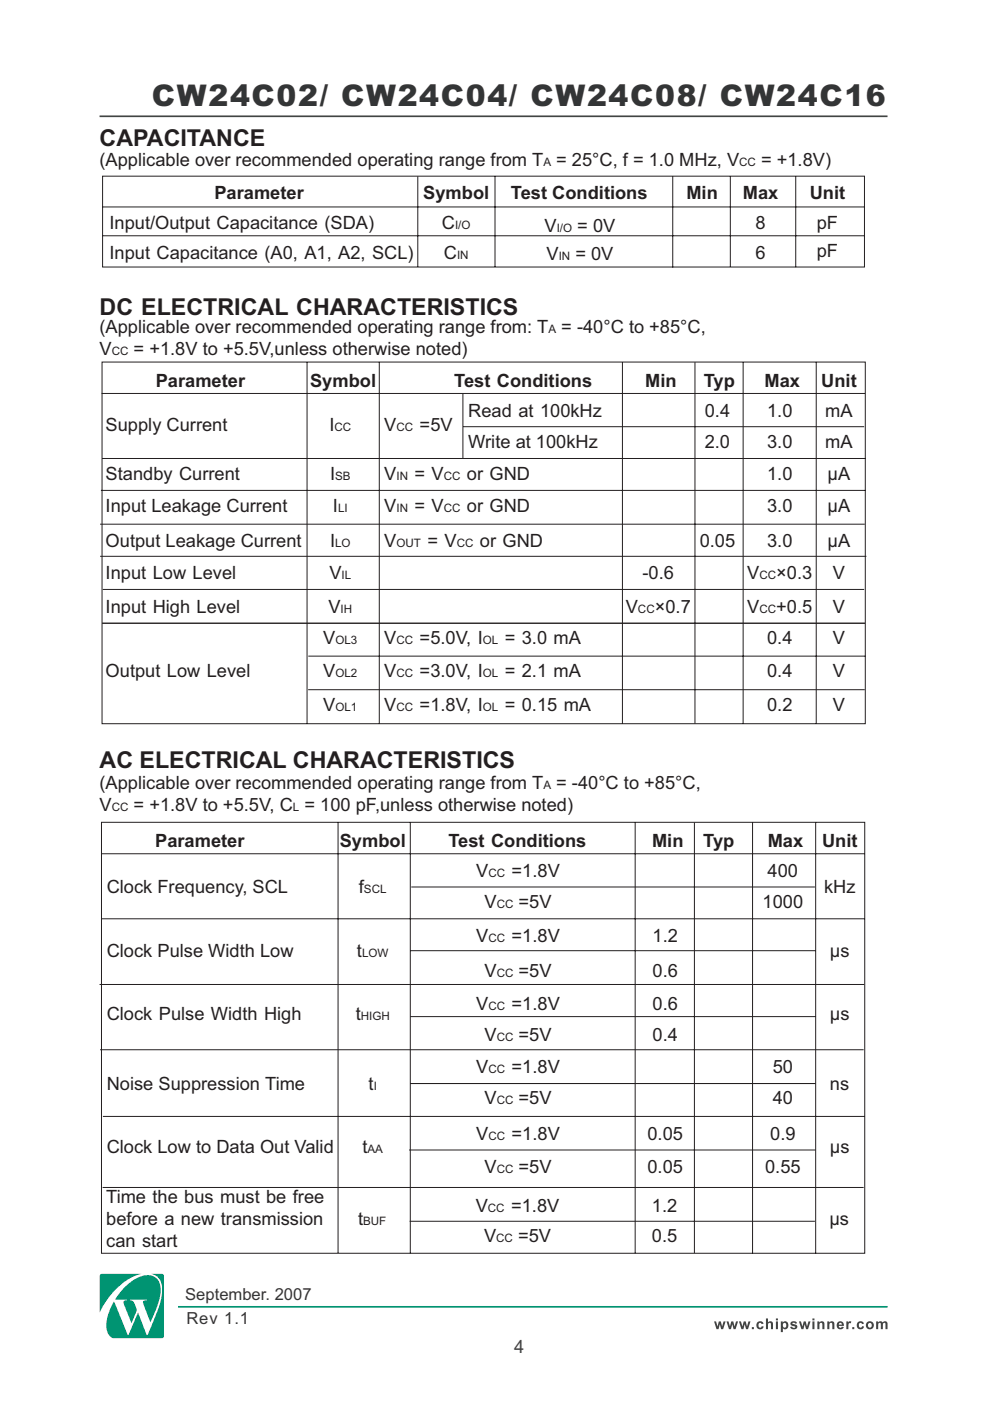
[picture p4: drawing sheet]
<svg xmlns="http://www.w3.org/2000/svg" width="210mm" height="297mm" viewBox="0 0 210 297" stroke-linecap="round" stroke-linejoin="round" font-family="sans-serif">
<defs><g id="words">
<text font-size="6.3" fill="#333536" x="32.2" y="22.4">CW24C02/ CW24C04/ CW24C08/ CW24C16</text>
<g font-size="4.9" fill="#231f20">
<text x="21.1" y="30.9">CAPACITANCE</text>
<text x="21.1" y="66.7">DC ELECTRICAL CHARACTERISTICS</text>
<text x="21.1" y="162.8">AC ELECTRICAL CHARACTERISTICS</text>
</g>
<g font-size="3.9" fill="#231f20">
<text x="21.1" y="35.1">(Applicable over recommended operating range from T</text>
<text x="118" y="35.1">= 25°C, f = 1.0 MHz, V</text>
<text x="161.4" y="35.1">= +1.8V)</text>
<text x="45.5" y="42.2">Parameter</text>
<text x="89.8" y="42.2">Symbol</text>
<text x="108.4" y="42.2">Test Conditions</text>
<text x="145.6" y="42.2">Min</text>
<text x="157.6" y="42.2">Max</text>
<text x="171.7" y="42.2">Unit</text>
<text x="23.2" y="48.6">Input/Output Capacitance (SDA)</text>
<text x="93.7" y="48.6">C</text>
<text x="115.5" y="49.2">V</text>
<text x="122.5" y="49.2">= 0V</text>
<text x="160.3" y="48.6">8</text>
<text x="173.2" y="48.6">pF</text>
<text x="23.2" y="54.9">Input Capacitance (A0, A1, A2, SCL)</text>
<text x="94.1" y="54.9">C</text>
<text x="115.9" y="55.1">V</text>
<text x="122" y="55.1">= 0V</text>
<text x="160.3" y="54.9">6</text>
<text x="173.2" y="54.6">pF</text>
<text x="21.1" y="70.7">(Applicable over recommended operating range from: T</text>
<text x="119" y="70.7">= -40°C to +85°C,</text>
<text x="21.1" y="75.3">V</text>
<text x="28.3" y="75.3">= +1.8V to +5.5V,unless otherwise noted)</text>
<text x="33" y="82">Parameter</text>
<text x="65.8" y="82">Symbol</text>
<text x="96.3" y="82">Test Conditions</text>
<text x="136.8" y="82">Min</text>
<text x="149.3" y="82">Typ</text>
<text x="162.2" y="82">Max</text>
<text x="174.2" y="82">Unit</text>
<text x="99.3" y="88.3">Read at 100kHz</text>
<text x="149.5" y="88.3">0.4</text>
<text x="162.7" y="88.3">1.0</text>
<text x="175" y="88.3">mA</text>
<text x="22.4" y="91.3">Supply Current</text>
<text x="69.9" y="91.3">I</text>
<text x="81.5" y="91.3">V</text>
<text x="89" y="91.3">=5V</text>
<text x="99.3" y="94.9">Write at 100kHz</text>
<text x="149.5" y="94.9">2.0</text>
<text x="162.7" y="94.9">3.0</text>
<text x="175" y="94.9">mA</text>
<text x="22.4" y="101.7">Standby Current</text>
<text x="70" y="101.7">I</text>
<text x="81.5" y="101.7">V</text>
<text x="87.9" y="101.7">= V</text>
<text x="99" y="101.7">or GND</text>
<text x="162.7" y="101.7">1.0</text>
<text x="175.5" y="101.7">μA</text>
<text x="22.4" y="108.6">Input Leakage Current</text>
<text x="70.6" y="108.6">I</text>
<text x="81.5" y="108.6">V</text>
<text x="87.9" y="108.6">= V</text>
<text x="99" y="108.6">or GND</text>
<text x="162.7" y="108.6">3.0</text>
<text x="175.5" y="108.6">μA</text>
<text x="22.4" y="115.9">Output Leakage Current</text>
<text x="70" y="115.9">I</text>
<text x="81.5" y="115.9">V</text>
<text x="90.7" y="115.9">= V</text>
<text x="101.8" y="115.9">or GND</text>
<text x="148.4" y="115.9">0.05</text>
<text x="162.7" y="115.9">3.0</text>
<text x="175.5" y="115.9">μA</text>
<text x="22.4" y="122.8">Input Low Level</text>
<text x="69.9" y="122.8">V</text>
<text x="136.3" y="122.8">-0.6</text>
<text x="158.5" y="122.8">V</text>
<text x="164.7" y="122.8">×0.3</text>
<text x="176.7" y="122.8">V</text>
<text x="22.4" y="130">Input High Level</text>
<text x="69.7" y="130">V</text>
<text x="132.7" y="130">V</text>
<text x="138.9" y="130">×0.7</text>
<text x="158.5" y="130">V</text>
<text x="164.7" y="130">+0.5</text>
<text x="176.7" y="130">V</text>
<text x="68.6" y="136.4">V</text>
<text x="81.5" y="136.4">V</text>
<text x="89" y="136.4">=5.0V, I</text>
<text x="107" y="136.4">= 3.0 mA</text>
<text x="162.7" y="136.4">0.4</text>
<text x="176.7" y="136.4">V</text>
<text x="22.4" y="143.5">Output Low Level</text>
<text x="68.6" y="143.5">V</text>
<text x="81.5" y="143.5">V</text>
<text x="89" y="143.5">=3.0V, I</text>
<text x="107" y="143.5">= 2.1 mA</text>
<text x="162.7" y="143.5">0.4</text>
<text x="176.7" y="143.5">V</text>
<text x="68.6" y="150.7">V</text>
<text x="81.5" y="150.7">V</text>
<text x="89" y="150.7">=1.8V, I</text>
<text x="107" y="150.7">= 0.15 mA</text>
<text x="162.7" y="150.7">0.2</text>
<text x="176.7" y="150.7">V</text>
<text x="21.1" y="167.3">(Applicable over recommended operating range from T</text>
<text x="118" y="167.3">= -40°C to +85°C,</text>
<text x="21.1" y="172">V</text>
<text x="28.3" y="172">= +1.8V to +5.5V, C = 100 pF,unless otherwise noted)</text>
<text x="32.9" y="179.6">Parameter</text>
<text x="72.1" y="179.6">Symbol</text>
<text x="95.1" y="179.6">Test Conditions</text>
<text x="138.3" y="179.6">Min</text>
<text x="149.2" y="179.6">Typ</text>
<text x="162.8" y="179.6">Max</text>
<text x="174.4" y="179.6">Unit</text>
<text x="101" y="185.9">V</text>
<text x="108.5" y="185.9">=1.8V</text>
<text x="162.8" y="185.9">400</text>
<text x="22.6" y="189.2">Clock Frequency, SCL</text>
<text x="76.1" y="189.2">f</text>
<text x="174.8" y="189.2">kHz</text>
<text x="102.8" y="192.5">V</text>
<text x="110" y="192.5">=5V</text>
<text x="161.7" y="192.5">1000</text>
<text x="22.6" y="202.9">Clock Pulse Width Low</text>
<text x="75.7" y="202.9">t</text>
<text x="101" y="199.7">V</text>
<text x="108.5" y="199.7">=1.8V</text>
<text x="138.4" y="199.7">1.2</text>
<text x="176" y="202.9">μs</text>
<text x="102.8" y="207.1">V</text>
<text x="110" y="207.1">=5V</text>
<text x="138.4" y="207.1">0.6</text>
<text x="101" y="214.2">V</text>
<text x="108.5" y="214.2">=1.8V</text>
<text x="138.4" y="214.2">0.6</text>
<text x="22.6" y="216.4">Clock Pulse Width High</text>
<text x="75.4" y="216.4">t</text>
<text x="102.8" y="220.7">V</text>
<text x="110" y="220.7">=5V</text>
<text x="138.4" y="220.7">0.4</text>
<text x="176" y="216.4">μs</text>
<text x="101" y="227.5">V</text>
<text x="108.5" y="227.5">=1.8V</text>
<text x="163.9" y="227.5">50</text>
<text x="22.6" y="231">Noise Suppression Time</text>
<text x="78.2" y="231">t</text>
<text x="176" y="231">ns</text>
<text x="102.8" y="234">V</text>
<text x="110" y="234">=5V</text>
<text x="163.9" y="234">40</text>
<text x="22.6" y="244.4">Clock Low to Data Out Valid</text>
<text x="76.9" y="244.4">t</text>
<text x="101" y="241.8">V</text>
<text x="108.5" y="241.8">=1.8V</text>
<text x="137.3" y="241.8">0.05</text>
<text x="163.4" y="241.8">0.9</text>
<text x="176" y="244.4">μs</text>
<text x="102.8" y="248.7">V</text>
<text x="110" y="248.7">=5V</text>
<text x="137.3" y="248.7">0.05</text>
<text x="162.3" y="248.7">0.55</text>
<text x="22.5" y="255">Time the bus must be free</text>
<text x="100.9" y="257">V</text>
<text x="108.4" y="257">=1.8V</text>
<text x="138.3" y="257">1.2</text>
<text x="22.5" y="259.7">before a new transmission</text>
<text x="75.9" y="259.7">t</text>
<text x="102.7" y="263.4">V</text>
<text x="109.9" y="263.4">=5V</text>
<text x="138.3" y="263.4">0.5</text>
<text x="175.9" y="259.7">μs</text>
<text x="22.5" y="264.3">can start</text>
</g>
<text font-size="3.9" fill="#404542" x="109.1" y="286.8">4</text>
<g font-size="3.5" fill="#333536">
<text x="39.3" y="275.6">September. 2007</text>
<text x="39.5" y="280.7">Rev 1.1</text>
</g>
<g font-size="2.5" fill="#231f20">
<text x="115.3" y="35.1">A</text>
<text x="156.8" y="35.1">CC</text>
<text x="96.5" y="48.6">I/O</text>
<text x="118.1" y="49.2">I/O</text>
<text x="96.9" y="54.9">IN</text>
<text x="118.5" y="55.1">IN</text>
<text x="116.3" y="70.7">A</text>
<text x="23.7" y="75.3">CC</text>
<text x="70.9" y="91.3">CC</text>
<text x="84.1" y="91.3">CC</text>
<text x="71.1" y="101.7">SB</text>
<text x="84.1" y="101.7">IN</text>
<text x="94.1" y="101.7">CC</text>
<text x="71.7" y="108.6">LI</text>
<text x="84.1" y="108.6">IN</text>
<text x="94.1" y="108.6">CC</text>
<text x="71.1" y="115.9">LO</text>
<text x="84.1" y="115.9">OUT</text>
<text x="96.9" y="115.9">CC</text>
<text x="72.4" y="122.8">IL</text>
<text x="161.1" y="122.8">CC</text>
<text x="72.2" y="130">IH</text>
<text x="135.3" y="130">CC</text>
<text x="161.1" y="130">CC</text>
<text x="71.1" y="136.4">OL3</text>
<text x="84.1" y="136.4">CC</text>
<text x="102.4" y="136.4">OL</text>
<text x="71.1" y="143.5">OL2</text>
<text x="84.1" y="143.5">CC</text>
<text x="102.4" y="143.5">OL</text>
<text x="71.1" y="150.7">OL1</text>
<text x="84.1" y="150.7">CC</text>
<text x="102.4" y="150.7">OL</text>
<text x="115.3" y="167.3">A</text>
<text x="23.7" y="172">CC</text>
<text x="62.1" y="172">L</text>
<text x="103.6" y="185.9">CC</text>
<text x="77.2" y="189.2">SCL</text>
<text x="105.4" y="192.5">CC</text>
<text x="76.8" y="202.9">LOW</text>
<text x="103.6" y="199.7">CC</text>
<text x="105.4" y="207.1">CC</text>
<text x="103.6" y="214.2">CC</text>
<text x="76.5" y="216.4">HIGH</text>
<text x="105.4" y="220.7">CC</text>
<text x="103.6" y="227.5">CC</text>
<text x="79.3" y="231">I</text>
<text x="105.4" y="234">CC</text>
<text x="78" y="244.4">AA</text>
<text x="103.6" y="241.8">CC</text>
<text x="105.4" y="248.7">CC</text>
<text x="103.5" y="257">CC</text>
<text x="77" y="259.7">BUF</text>
<text x="105.2" y="263.4">CC</text>
</g>
</g></defs>
<path d="M21.1 24.7h167.1" fill="none" stroke="#404542" stroke-width=".35"/>
<path d="M37.8 277.1h150.4" fill="none" stroke="#009472" stroke-width=".35"/>
<path d="M185.8 280.2h.4v.2l.7-.3 .3 .3a.56 .56 0 0 1 .7-.3 .56 .56 0 0 1 .3 .7v1h-.4v-1.1a.28 .28 0 0 0-.3-.2 .28 .28 0 0 0-.2 .3v1h-.5v-1.1a.28 .28 0 0 0-.3-.2 .28 .28 0 0 0-.2 .3v1h-.5zM184.2 280.6a.45 .45 0 0 0 0 .7 .45 .45 0 0 0 .7-.1l-.1-.6-.3-.1zM183.7 281a.86 .86 0 0 1 1.7 0 .86 .86 0 0 1-1.7 0zM181.9 280.4a.79 .79 0 0 1 1.3 .3h-.4l-.2-.2a.46 .46 0 0 0-.5 .5 .46 .46 0 0 0 .7 .3v-.1l.5 .1a.84 .84 0 0 1-1.3 .4 .84 .84 0 0 1-.1-1.3zM180.8 281.4h.4v.4h-.4zM179.5 280.2h.4v.2l.3-.3 .4 .1-.2 .4a.34 .34 0 0 0-.4 0 .34 .34 0 0 0-.1 .5v.7h-.4zM178 280.6l-.1 .2h.7l-.2-.3zM177.7 280.4a.79 .79 0 0 1 .9-.2 .79 .79 0 0 1 .4 .9h-1.1a.33 .33 0 0 0 .2 .4 .33 .33 0 0 0 .4-.2l.5 .1a.84 .84 0 0 1-1.3 .3 .84 .84 0 0 1 0-1.3zM175.5 280.2h.4v.2a.59 .59 0 0 1 .7-.3 .59 .59 0 0 1 .4 .7v1h-.5v-1a.31 .31 0 0 0-.3-.3 .31 .31 0 0 0-.3 .3v1h-.4zM173.4 280.2h.4v.2a.59 .59 0 0 1 .7-.3 .59 .59 0 0 1 .4 .7v1h-.5v-1a.31 .31 0 0 0-.3-.3 .31 .31 0 0 0-.3 .3v1h-.4zM172.3 280.2h.4v1.6h-.4zM172.3 279.5h.4v.4h-.4zM169.5 280.2h.4l.3 1 .3-1h.4l.3 1 .3-1h.4l-.5 1.6h-.4l-.3-1-.3 1h-.4zM167.8 280.3a.84 .84 0 0 1 1.3 .3h-.4a.28 .28 0 0 0-.3-.2 .28 .28 0 0 0-.3 .3 .84 .84 0 0 1 1 .7 .86 .86 0 0 1-1.5-.1h.4a.32 .32 0 0 0 .3 .3 .32 .32 0 0 0 .4-.3 .85 .85 0 0 1-1-.9zM166.1 280.6v.6l.2 .3a.48 .48 0 0 0 .5-.5 .48 .48 0 0 0-.5-.5zM165.6 280.2h.4v.2a.72 .72 0 0 1 1-.1 .72 .72 0 0 1 .2 .9 .65 .65 0 0 1-.5 .6 .65 .65 0 0 1-.7-.2v.8h-.4zM164.6 280.2h.4v1.6h-.4zM164.6 279.5h.4v.4h-.4zM162.5 279.5h.4v.9a.59 .59 0 0 1 .7-.2 .59 .59 0 0 1 .4 .6v1h-.5v-1.1a.34 .34 0 0 0-.5-.2 .34 .34 0 0 0-.1 .5v.8h-.4zM160.6 280.4a.79 .79 0 0 1 1.4 .3h-.5l-.2-.2a.46 .46 0 0 0-.5 .5 .46 .46 0 0 0 .7 .3l.1-.1 .4 .1a.84 .84 0 0 1-1.3 .4 .84 .84 0 0 1-.1-1.3zM159.5 281.4h.4v.4h-.4zM156.7 280.2h.5l.3 1 .2-1h.5l.2 1 .4-1h.4l-.5 1.6h-.5l-.2-1-.3 1h-.4zM154.1 280.2h.4l.3 1 .3-1h.4l.3 1 .3-1h.4l-.5 1.6h-.4l-.3-1-.3 1h-.4zM151.5 280.2h.4l.3 1 .3-1h.4l.3 1 .3-1h.4l-.5 1.6h-.4l-.3-1-.3 1h-.4z" fill-rule="evenodd" fill="#404542"/>
<path d="M21.2 270.3v8a15.9 15.9 0 0 1 7.5-7.8l1.3-.4h4.4h-2.3a2.94 2.94 0 0 1 2.3 3.4 21.9 21.9 0 0 1-2.4 8l-.7 1.5h-.2l-1.8-4.7-2 4.7h-.2l-2.9-7a8.8 8.8 0 0 0-1.4 6.5 2.06 2.06 0 0 0 1.1 1.2h10.5l.3-.2 .1-13-.1-.2-.3-.2h-12.8zM26.4 272.9l-2 2.6h2.4v.2l-.5 .1-.1 .5 1.7 4.2 1.2-2.8-.3-.7a1.26 1.26 0 0 0-1.3-1.3v-.2h3.6v.2a.53 .53 0 0 0-.7 .1 .53 .53 0 0 0 0 .7l1.5 3.9 .3-.8a15.4 15.4 0 0 0 1.9-6.4 2.85 2.85 0 0 0-4.4-2.5 9.5 9.5 0 0 0-3.3 2.2z" fill-rule="evenodd" fill="#009472"/>
<g fill="none" stroke="#231f20" stroke-width=".21">
<path d="M21.8 37.4h161.6v19.2h-161.6zM88.6 37.5v19.1M105 37.3v19.3M142.7 37.5v19.2M154.9 37.3v19.3M168.8 37.4v19.2M21.8 43.9h161.6M21.8 50h161.6M21.6 76.8h161.9v76.6h-161.9zM65.1 76.8v76.6M80.4 76.7v76.7M132 76.8v76.6"/>
<path d="M147.4 76.8v76.6M157.6 76.8v76.6M173.1 76.7v76.8M21.6 83.4h161.9M21.6 97.2h161.9M98.2 83.5v13.8M98.3 90.5h85M21.2 117.9h162.6M21.2 111.1h162.2M21.4 104h162.1M21.7 132.1h161.8M21.8 125h161.5"/>
<path d="M65.4 139.1h118.1M65.4 146.2h118M21.5 174.3h161.9v91.4h-161.9zM71.7 174.4v91.3M87 174.3v91.4M134.7 174.4v91.3M147.3 174.4v91.3M159.6 174.4v91.3M173 174.3v91.4M21.5 181h161.9M21.5 194.8h161.9M87.2 188.1h85.6"/>
<path d="M21.1 208.7h162.2M87 215.5h86.1M87.1 201.6h85.9M21.2 222.6h162M21.8 236.7h161.6M87 229.7h86M21.8 251.8h161.4M86.8 243.8h86.2M86.9 258.9h85.9"/>
</g>
<use href="#words"/>
</svg>
